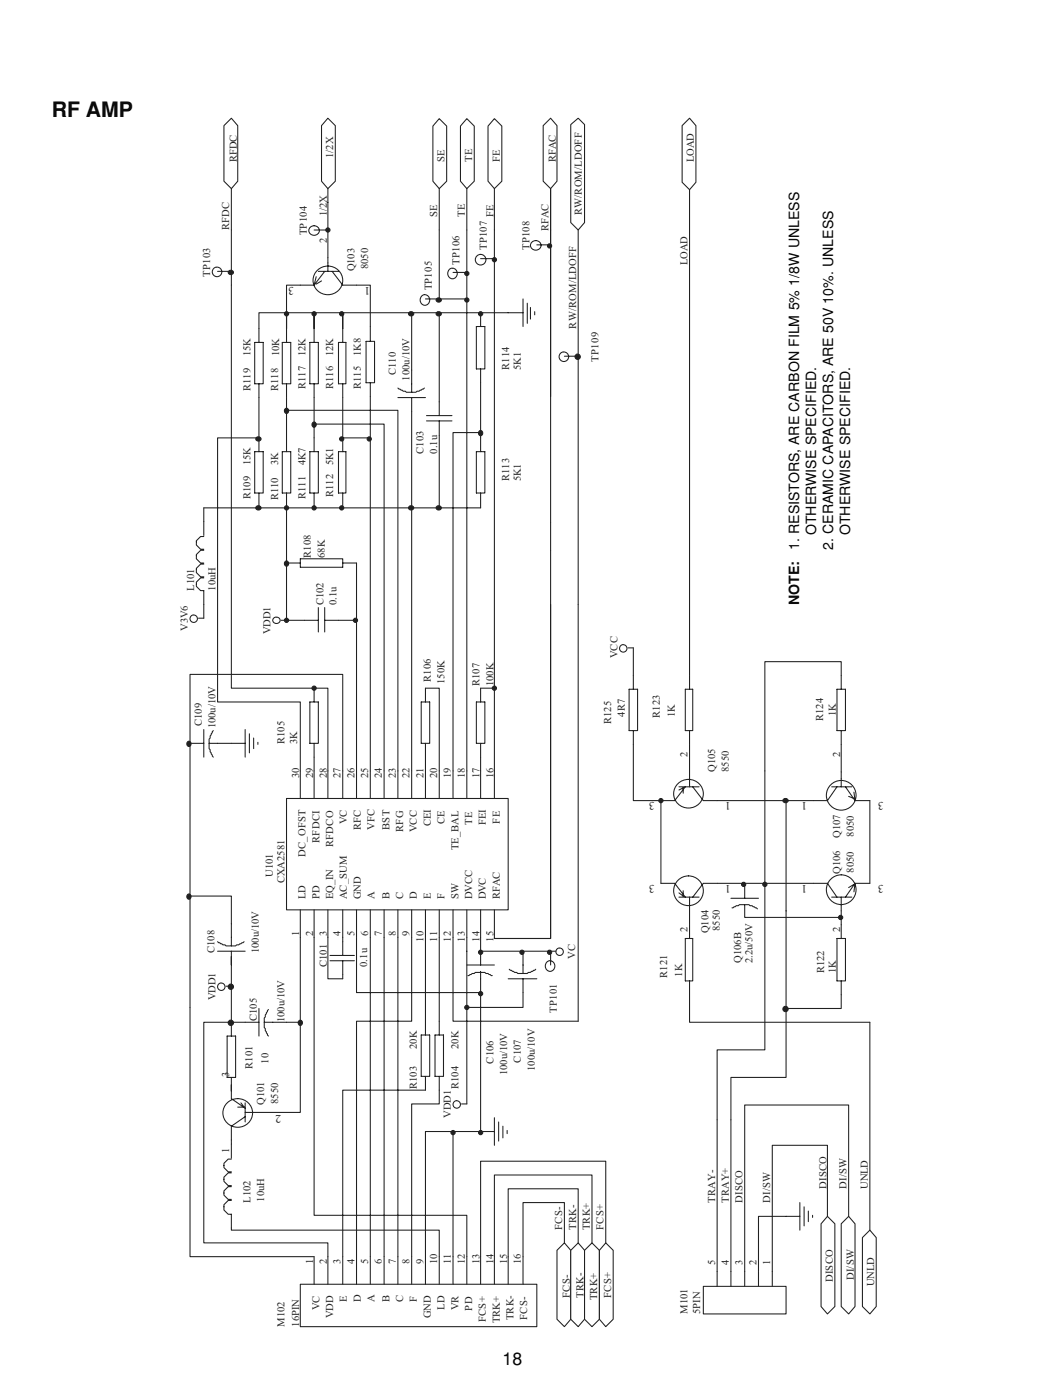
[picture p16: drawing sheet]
<svg xmlns="http://www.w3.org/2000/svg" width="210mm" height="279mm" viewBox="0 0 210 279" stroke-linecap="round" stroke-linejoin="round" font-family="sans-serif">
<defs><g id="words">
<text font-size="4.2" x="10.4" y="23.4">RF AMP</text>
<text font-size="3.5" x="100.3" y="272.3">18</text>
<g font-size="2.8">
<text x="162.9" y="106.8" transform="rotate(-90 162.9 106.8)">OTHERWISE SPECIFIED.</text>
<text x="169.7" y="106.8" transform="rotate(-90 169.7 106.8)">OTHERWISE SPECIFIED.</text>
<text x="159.5" y="109.8" transform="rotate(-90 159.5 109.8)">1. RESISTORS, ARE CARBON FILM 5% 1/8W UNLESS</text>
<text x="166.3" y="109.8" transform="rotate(-90 166.3 109.8)">2. CERAMIC CAPACITORS, ARE 50V 10%. UNLESS</text>
<text x="159.5" y="120.8" transform="rotate(-90 159.5 120.8)">NOTE:</text>
</g>
<g font-size="2.3" fill="#231f20">
<text x="58.7" y="57.3" transform="rotate(-180 58.7 57.3)">3</text>
<text x="73.9" y="57.3" transform="rotate(-180 73.9 57.3)">1</text>
<text x="130.6" y="160" transform="rotate(-180 130.6 160)">3</text>
<text x="145.9" y="160" transform="rotate(-180 145.9 160)">1</text>
<text x="161.1" y="160" transform="rotate(-180 161.1 160)">1</text>
<text x="176.3" y="160" transform="rotate(-180 176.3 160)">3</text>
<text x="130.6" y="176.7" transform="rotate(-180 130.6 176.7)">3</text>
<text x="145.9" y="176.7" transform="rotate(-180 145.9 176.7)">1</text>
<text x="161.1" y="176.7" transform="rotate(-180 161.1 176.7)">1</text>
<text x="176.3" y="176.7" transform="rotate(-180 176.3 176.7)">3</text>
<text x="56.1" y="222.4" transform="rotate(-180 56.1 222.4)">2</text>
</g>
<g font-size="2.1" fill="#231f20">
<text x="47.2" y="32.4" transform="rotate(-90 47.2 32.4)">RFDC</text>
<text x="66.5" y="31.5" transform="rotate(-90 66.5 31.5)">1/2X</text>
<text x="88.7" y="32.4" transform="rotate(-90 88.7 32.4)">SE</text>
<text x="94.2" y="32.4" transform="rotate(-90 94.2 32.4)">TE</text>
<text x="99.7" y="32.4" transform="rotate(-90 99.7 32.4)">FE</text>
<text x="110.9" y="32.4" transform="rotate(-90 110.9 32.4)">RFAC</text>
<text x="138.5" y="32.4" transform="rotate(-90 138.5 32.4)">LOAD</text>
<text x="45.8" y="45.9" transform="rotate(-90 45.8 45.9)">RFDC</text>
<text x="61.2" y="47" transform="rotate(-90 61.2 47)">TP104</text>
<text x="65.2" y="43.2" transform="rotate(-90 65.2 43.2)">1/2X</text>
<text x="87.2" y="43.4" transform="rotate(-90 87.2 43.4)">SE</text>
<text x="92.7" y="43.4" transform="rotate(-90 92.7 43.4)">TE</text>
<text x="98.5" y="43.4" transform="rotate(-90 98.5 43.4)">FE</text>
<text x="109.5" y="46.1" transform="rotate(-90 109.5 46.1)">RFAC</text>
<text x="116.1" y="42.9" transform="rotate(-90 116.1 42.9)">RW/ROM/LDOFF</text>
<text x="65.2" y="48.4" transform="rotate(-90 65.2 48.4)">2</text>
<text x="73.5" y="53.7" transform="rotate(-90 73.5 53.7)">8050</text>
<text x="91.7" y="52.9" transform="rotate(-90 91.7 52.9)">TP106</text>
<text x="97.2" y="49.9" transform="rotate(-90 97.2 49.9)">TP107</text>
<text x="105.7" y="49.9" transform="rotate(-90 105.7 49.9)">TP108</text>
<text x="137.2" y="52.9" transform="rotate(-90 137.2 52.9)">LOAD</text>
<text x="41.9" y="55.2" transform="rotate(-90 41.9 55.2)">TP103</text>
<text x="70.7" y="54.2" transform="rotate(-90 70.7 54.2)">Q103</text>
<text x="86.2" y="58" transform="rotate(-90 86.2 58)">TP105</text>
<text x="115" y="65.6" transform="rotate(-90 115 65.6)">RW/ROM/LDOFF</text>
<text x="50" y="71.1" transform="rotate(-90 50 71.1)">15K</text>
<text x="55.7" y="71.1" transform="rotate(-90 55.7 71.1)">10K</text>
<text x="61" y="71.1" transform="rotate(-90 61 71.1)">12K</text>
<text x="66.5" y="71.1" transform="rotate(-90 66.5 71.1)">12K</text>
<text x="72" y="71.1" transform="rotate(-90 72 71.1)">1K8</text>
<text x="61" y="77.7" transform="rotate(-90 61 77.7)">R117</text>
<text x="66.5" y="77.7" transform="rotate(-90 66.5 77.7)">R116</text>
<text x="72" y="77.7" transform="rotate(-90 72 77.7)">R115</text>
<text x="79" y="74.9" transform="rotate(-90 79 74.9)">C110</text>
<text x="81.7" y="76" transform="rotate(-90 81.7 76)">100u/10V</text>
<text x="101.6" y="73.8" transform="rotate(-90 101.6 73.8)">R114</text>
<text x="104" y="73.8" transform="rotate(-90 104 73.8)">5K1</text>
<text x="119.4" y="72.1" transform="rotate(-90 119.4 72.1)">TP109</text>
<text x="50" y="78.1" transform="rotate(-90 50 78.1)">R119</text>
<text x="55.5" y="78.1" transform="rotate(-90 55.5 78.1)">R118</text>
<text x="50" y="92.9" transform="rotate(-90 50 92.9)">15K</text>
<text x="55.5" y="92.9" transform="rotate(-90 55.5 92.9)">3K</text>
<text x="61" y="92.9" transform="rotate(-90 61 92.9)">4K7</text>
<text x="66.5" y="92.9" transform="rotate(-90 66.5 92.9)">5K1</text>
<text x="84.5" y="90.6" transform="rotate(-90 84.5 90.6)">C103</text>
<text x="87.2" y="90.6" transform="rotate(-90 87.2 90.6)">0.1u</text>
<text x="50" y="99.7" transform="rotate(-90 50 99.7)">R109</text>
<text x="55.5" y="99.9" transform="rotate(-90 55.5 99.9)">R110</text>
<text x="61" y="99.7" transform="rotate(-90 61 99.7)">R111</text>
<text x="66.5" y="99.2" transform="rotate(-90 66.5 99.2)">R112</text>
<text x="101.6" y="96.1" transform="rotate(-90 101.6 96.1)">R113</text>
<text x="104" y="96.1" transform="rotate(-90 104 96.1)">5K1</text>
<text x="62" y="111.3" transform="rotate(-90 62 111.3)">R108</text>
<text x="64.8" y="111.3" transform="rotate(-90 64.8 111.3)">68K</text>
<text x="38.8" y="117.9" transform="rotate(-90 38.8 117.9)">L101</text>
<text x="43" y="117.9" transform="rotate(-90 43 117.9)">10uH</text>
<text x="37.5" y="125.9" transform="rotate(-90 37.5 125.9)">V3V6</text>
<text x="64.6" y="120.8" transform="rotate(-90 64.6 120.8)">C102</text>
<text x="67.1" y="120.8" transform="rotate(-90 67.1 120.8)">0.1u</text>
<text x="54" y="126.5" transform="rotate(-90 54 126.5)">VDD1</text>
<text x="123.2" y="131.4" transform="rotate(-90 123.2 131.4)">VCC</text>
<text x="86" y="136.1" transform="rotate(-90 86 136.1)">R106</text>
<text x="88.7" y="136.5" transform="rotate(-90 88.7 136.5)">150K</text>
<text x="95.7" y="136.9" transform="rotate(-90 95.7 136.9)">R107</text>
<text x="98.5" y="136.9" transform="rotate(-90 98.5 136.9)">100K</text>
<text x="124.7" y="143.1" transform="rotate(-90 124.7 143.1)">4R7</text>
<text x="131.7" y="143.3" transform="rotate(-90 131.7 143.3)">R123</text>
<text x="134.7" y="143.1" transform="rotate(-90 134.7 143.1)">1K</text>
<text x="164.3" y="143.9" transform="rotate(-90 164.3 143.9)">R124</text>
<text x="166.8" y="142.8" transform="rotate(-90 166.8 142.8)">1K</text>
<text x="40.2" y="145" transform="rotate(-90 40.2 145)">C109</text>
<text x="43" y="145.4" transform="rotate(-90 43 145.4)">100u/10V</text>
<text x="56.8" y="148.6" transform="rotate(-90 56.8 148.6)">R105</text>
<text x="59.3" y="148.6" transform="rotate(-90 59.3 148.6)">3K</text>
<text x="122" y="144.5" transform="rotate(-90 122 144.5)">R125</text>
<text x="59.7" y="155.3" transform="rotate(-90 59.7 155.3)">30</text>
<text x="62.5" y="155.3" transform="rotate(-90 62.5 155.3)">29</text>
<text x="65.2" y="155.3" transform="rotate(-90 65.2 155.3)">28</text>
<text x="68" y="155.3" transform="rotate(-90 68 155.3)">27</text>
<text x="70.7" y="155.3" transform="rotate(-90 70.7 155.3)">26</text>
<text x="73.5" y="155.3" transform="rotate(-90 73.5 155.3)">25</text>
<text x="76.2" y="155.3" transform="rotate(-90 76.2 155.3)">24</text>
<text x="79" y="155.3" transform="rotate(-90 79 155.3)">23</text>
<text x="81.7" y="155.3" transform="rotate(-90 81.7 155.3)">22</text>
<text x="84.5" y="155.3" transform="rotate(-90 84.5 155.3)">21</text>
<text x="87.2" y="155.3" transform="rotate(-90 87.2 155.3)">20</text>
<text x="90" y="155.3" transform="rotate(-90 90 155.3)">19</text>
<text x="92.7" y="155.3" transform="rotate(-90 92.7 155.3)">18</text>
<text x="95.7" y="155.3" transform="rotate(-90 95.7 155.3)">17</text>
<text x="98.5" y="155.3" transform="rotate(-90 98.5 155.3)">16</text>
<text x="137.2" y="151.1" transform="rotate(-90 137.2 151.1)">2</text>
<text x="142.7" y="154.1" transform="rotate(-90 142.7 154.1)">Q105</text>
<text x="145.4" y="154.1" transform="rotate(-90 145.4 154.1)">8550</text>
<text x="167.7" y="151.1" transform="rotate(-90 167.7 151.1)">2</text>
<text x="69.2" y="164.4" transform="rotate(-90 69.2 164.4)">VC</text>
<text x="72" y="165.7" transform="rotate(-90 72 165.7)">RFC</text>
<text x="74.7" y="165.7" transform="rotate(-90 74.7 165.7)">VFC</text>
<text x="77.7" y="165.7" transform="rotate(-90 77.7 165.7)">BST</text>
<text x="80.5" y="166.1" transform="rotate(-90 80.5 166.1)">RFG</text>
<text x="83.2" y="166.1" transform="rotate(-90 83.2 166.1)">VCC</text>
<text x="86" y="164.9" transform="rotate(-90 86 164.9)">CEI</text>
<text x="88.7" y="164.4" transform="rotate(-90 88.7 164.4)">CE</text>
<text x="94.2" y="164.6" transform="rotate(-90 94.2 164.6)">TE</text>
<text x="97" y="164.6" transform="rotate(-90 97 164.6)">FEI</text>
<text x="99.7" y="164.4" transform="rotate(-90 99.7 164.4)">FE</text>
<text x="167.7" y="167.2" transform="rotate(-90 167.7 167.2)">Q107</text>
<text x="170.4" y="167" transform="rotate(-90 170.4 167)">8050</text>
<text x="61" y="171" transform="rotate(-90 61 171)">DC_OFST</text>
<text x="63.7" y="168.2" transform="rotate(-90 63.7 168.2)">RFDCI</text>
<text x="66.5" y="169.1" transform="rotate(-90 66.5 169.1)">RFDCO</text>
<text x="91.5" y="169.7" transform="rotate(-90 91.5 169.7)">TE_BAL</text>
<text x="54.4" y="175" transform="rotate(-90 54.4 175)">U101</text>
<text x="56.8" y="176.3" transform="rotate(-90 56.8 176.3)">CXA2581</text>
<text x="61" y="179.5" transform="rotate(-90 61 179.5)">LD</text>
<text x="63.7" y="179.5" transform="rotate(-90 63.7 179.5)">PD</text>
<text x="66.5" y="179.5" transform="rotate(-90 66.5 179.5)">EQ_IN</text>
<text x="69.2" y="179.5" transform="rotate(-90 69.2 179.5)">AC_SUM</text>
<text x="72" y="179.5" transform="rotate(-90 72 179.5)">GND</text>
<text x="74.7" y="179.5" transform="rotate(-90 74.7 179.5)">A</text>
<text x="77.7" y="179.5" transform="rotate(-90 77.7 179.5)">B</text>
<text x="80.5" y="179.5" transform="rotate(-90 80.5 179.5)">C</text>
<text x="83.2" y="179.5" transform="rotate(-90 83.2 179.5)">D</text>
<text x="86" y="179.5" transform="rotate(-90 86 179.5)">E</text>
<text x="88.7" y="179.5" transform="rotate(-90 88.7 179.5)">F</text>
<text x="91.5" y="179.5" transform="rotate(-90 91.5 179.5)">SW</text>
<text x="94.2" y="179.5" transform="rotate(-90 94.2 179.5)">DVCC</text>
<text x="97" y="179.5" transform="rotate(-90 97 179.5)">DVC</text>
<text x="99.7" y="179.5" transform="rotate(-90 99.7 179.5)">RFAC</text>
<text x="167.7" y="174.4" transform="rotate(-90 167.7 174.4)">Q106</text>
<text x="170.4" y="174.2" transform="rotate(-90 170.4 174.2)">8050</text>
<text x="143.7" y="185.8" transform="rotate(-90 143.7 185.8)">8550</text>
<text x="42.8" y="190.3" transform="rotate(-90 42.8 190.3)">C108</text>
<text x="51.7" y="190.3" transform="rotate(-90 51.7 190.3)">100u/10V</text>
<text x="59.7" y="186.9" transform="rotate(-90 59.7 186.9)">1</text>
<text x="62.5" y="186.9" transform="rotate(-90 62.5 186.9)">2</text>
<text x="65.2" y="186.9" transform="rotate(-90 65.2 186.9)">3</text>
<text x="68" y="186.9" transform="rotate(-90 68 186.9)">4</text>
<text x="70.7" y="186.9" transform="rotate(-90 70.7 186.9)">5</text>
<text x="73.5" y="186.9" transform="rotate(-90 73.5 186.9)">6</text>
<text x="76.2" y="186.9" transform="rotate(-90 76.2 186.9)">7</text>
<text x="79" y="186.9" transform="rotate(-90 79 186.9)">8</text>
<text x="81.7" y="186.9" transform="rotate(-90 81.7 186.9)">9</text>
<text x="84.5" y="187.9" transform="rotate(-90 84.5 187.9)">10</text>
<text x="87.2" y="187.9" transform="rotate(-90 87.2 187.9)">11</text>
<text x="90" y="187.9" transform="rotate(-90 90 187.9)">12</text>
<text x="92.7" y="187.9" transform="rotate(-90 92.7 187.9)">13</text>
<text x="95.7" y="187.9" transform="rotate(-90 95.7 187.9)">14</text>
<text x="98.5" y="187.9" transform="rotate(-90 98.5 187.9)">15</text>
<text x="114.8" y="191.3" transform="rotate(-90 114.8 191.3)">VC</text>
<text x="137.2" y="186" transform="rotate(-90 137.2 186)">2</text>
<text x="141.4" y="186.2" transform="rotate(-90 141.4 186.2)">Q104</text>
<text x="167.7" y="186" transform="rotate(-90 167.7 186)">2</text>
<text x="65.2" y="193" transform="rotate(-90 65.2 193)">C101</text>
<text x="73.3" y="193" transform="rotate(-90 73.3 193)">0.1u</text>
<text x="133.2" y="195.1" transform="rotate(-90 133.2 195.1)">R121</text>
<text x="136.1" y="194.9" transform="rotate(-90 136.1 194.9)">1K</text>
<text x="147.9" y="192.2" transform="rotate(-90 147.9 192.2)">Q106B</text>
<text x="150.2" y="192.2" transform="rotate(-90 150.2 192.2)">2.2u/50V</text>
<text x="164.5" y="194.3" transform="rotate(-90 164.5 194.3)">R122</text>
<text x="166.8" y="194.3" transform="rotate(-90 166.8 194.3)">1K</text>
<text x="43" y="199.6" transform="rotate(-90 43 199.6)">VDD1</text>
<text x="51.3" y="203.8" transform="rotate(-90 51.3 203.8)">C105</text>
<text x="111.2" y="202.1" transform="rotate(-90 111.2 202.1)">TP101</text>
<text x="56.8" y="204" transform="rotate(-90 56.8 204)">100u/10V</text>
<text x="83.2" y="209.3" transform="rotate(-90 83.2 209.3)">20K</text>
<text x="91.5" y="209.3" transform="rotate(-90 91.5 209.3)">20K</text>
<text x="45.8" y="215" transform="rotate(-90 45.8 215)">3</text>
<text x="50.4" y="213.3" transform="rotate(-90 50.4 213.3)">R101</text>
<text x="53.6" y="212.3" transform="rotate(-90 53.6 212.3)">10</text>
<text x="98.5" y="212.3" transform="rotate(-90 98.5 212.3)">C106</text>
<text x="101.2" y="214.6" transform="rotate(-90 101.2 214.6)">100u/10V</text>
<text x="104" y="212.1" transform="rotate(-90 104 212.1)">C107</text>
<text x="106.7" y="213.8" transform="rotate(-90 106.7 213.8)">100u/10V</text>
<text x="52.7" y="220.5" transform="rotate(-90 52.7 220.5)">Q101</text>
<text x="55.5" y="220.3" transform="rotate(-90 55.5 220.3)">8550</text>
<text x="83.2" y="217.4" transform="rotate(-90 83.2 217.4)">R103</text>
<text x="91.5" y="217.4" transform="rotate(-90 91.5 217.4)">R104</text>
<text x="90" y="223.1" transform="rotate(-90 90 223.1)">VDD1</text>
<text x="45.8" y="230.1" transform="rotate(-90 45.8 230.1)">1</text>
<text x="52.7" y="239.8" transform="rotate(-90 52.7 239.8)">10uH</text>
<text x="164.9" y="237.2" transform="rotate(-90 164.9 237.2)">DISCO</text>
<text x="168.9" y="237.2" transform="rotate(-90 168.9 237.2)">DI/SW</text>
<text x="173.2" y="237.2" transform="rotate(-90 173.2 237.2)">UNLD</text>
<text x="50" y="240" transform="rotate(-90 50 240)">L102</text>
<text x="112.2" y="245.5" transform="rotate(-90 112.2 245.5)">FCS-</text>
<text x="115" y="245.5" transform="rotate(-90 115 245.5)">TRK-</text>
<text x="117.7" y="245.5" transform="rotate(-90 117.7 245.5)">TRK+</text>
<text x="120.5" y="245.5" transform="rotate(-90 120.5 245.5)">FCS+</text>
<text x="142.7" y="240" transform="rotate(-90 142.7 240)">TRAY-</text>
<text x="145.4" y="240" transform="rotate(-90 145.4 240)">TRAY+</text>
<text x="148.2" y="240" transform="rotate(-90 148.2 240)">DISCO</text>
<text x="153.7" y="240" transform="rotate(-90 153.7 240)">DI/SW</text>
<text x="62.5" y="252.3" transform="rotate(-90 62.5 252.3)">1</text>
<text x="65.2" y="252.3" transform="rotate(-90 65.2 252.3)">2</text>
<text x="68" y="252.3" transform="rotate(-90 68 252.3)">3</text>
<text x="70.7" y="252.3" transform="rotate(-90 70.7 252.3)">4</text>
<text x="73.5" y="252.3" transform="rotate(-90 73.5 252.3)">5</text>
<text x="76.2" y="252.3" transform="rotate(-90 76.2 252.3)">6</text>
<text x="79" y="252.3" transform="rotate(-90 79 252.3)">7</text>
<text x="81.7" y="252.3" transform="rotate(-90 81.7 252.3)">8</text>
<text x="84.5" y="252.3" transform="rotate(-90 84.5 252.3)">9</text>
<text x="87.2" y="252.3" transform="rotate(-90 87.2 252.3)">10</text>
<text x="90" y="252.3" transform="rotate(-90 90 252.3)">11</text>
<text x="92.7" y="252.3" transform="rotate(-90 92.7 252.3)">12</text>
<text x="95.7" y="252.3" transform="rotate(-90 95.7 252.3)">13</text>
<text x="98.5" y="252.3" transform="rotate(-90 98.5 252.3)">14</text>
<text x="101.2" y="252.3" transform="rotate(-90 101.2 252.3)">15</text>
<text x="104" y="252.3" transform="rotate(-90 104 252.3)">16</text>
<text x="142.7" y="252.5" transform="rotate(-90 142.7 252.5)">5</text>
<text x="145.4" y="252.5" transform="rotate(-90 145.4 252.5)">4</text>
<text x="148.2" y="252.5" transform="rotate(-90 148.2 252.5)">3</text>
<text x="150.9" y="252.5" transform="rotate(-90 150.9 252.5)">2</text>
<text x="153.7" y="252.5" transform="rotate(-90 153.7 252.5)">1</text>
<text x="166.2" y="255.9" transform="rotate(-90 166.2 255.9)">DISCO</text>
<text x="170.4" y="255.5" transform="rotate(-90 170.4 255.5)">DI/SW</text>
<text x="174.4" y="256.7" transform="rotate(-90 174.4 256.7)">UNLD</text>
<text x="63.7" y="261.4" transform="rotate(-90 63.7 261.4)">VC</text>
<text x="66.5" y="263.1" transform="rotate(-90 66.5 263.1)">VDD</text>
<text x="69.2" y="259.9" transform="rotate(-90 69.2 259.9)">E</text>
<text x="72" y="259.9" transform="rotate(-90 72 259.9)">D</text>
<text x="74.7" y="259.9" transform="rotate(-90 74.7 259.9)">A</text>
<text x="77.7" y="259.9" transform="rotate(-90 77.7 259.9)">B</text>
<text x="80.5" y="259.9" transform="rotate(-90 80.5 259.9)">C</text>
<text x="83.2" y="259.9" transform="rotate(-90 83.2 259.9)">F</text>
<text x="86" y="263.1" transform="rotate(-90 86 263.1)">GND</text>
<text x="88.7" y="261.4" transform="rotate(-90 88.7 261.4)">LD</text>
<text x="91.5" y="261.4" transform="rotate(-90 91.5 261.4)">VR</text>
<text x="94.2" y="261.6" transform="rotate(-90 94.2 261.6)">PD</text>
<text x="97" y="263.9" transform="rotate(-90 97 263.9)">FCS+</text>
<text x="102.5" y="263.5" transform="rotate(-90 102.5 263.5)">TRK-</text>
<text x="105.2" y="263.5" transform="rotate(-90 105.2 263.5)">FCS-</text>
<text x="113.7" y="259.1" transform="rotate(-90 113.7 259.1)">FCS-</text>
<text x="116.4" y="259.1" transform="rotate(-90 116.4 259.1)">TRK-</text>
<text x="119.2" y="259.5" transform="rotate(-90 119.2 259.5)">TRK+</text>
<text x="122" y="259.1" transform="rotate(-90 122 259.1)">FCS+</text>
<text x="137.2" y="262.2" transform="rotate(-90 137.2 262.2)">M101</text>
<text x="139.7" y="262.2" transform="rotate(-90 139.7 262.2)">5PIN</text>
<text x="56.8" y="264.8" transform="rotate(-90 56.8 264.8)">M102</text>
<text x="59.7" y="264.8" transform="rotate(-90 59.7 264.8)">16PIN</text>
<text x="99.7" y="264.1" transform="rotate(-90 99.7 264.1)">TRK+</text>
</g>
</g></defs>
<path d="M59.9 256.3h47.2v8.5h-47.2z" fill="#fff" stroke="#231f20" stroke-width=".21"/>
<g fill="none" stroke="#231f20" stroke-width=".21">
<path d="M62.7 250.8v5.5M65.4 250.8v5.5M68.4 250.8v5.5M71.2 250.8v5.5M73.9 250.8v5.5M76.7 250.8v5.5M79.4 250.8v5.5M82.2 250.8v5.5M84.9 250.8v5.5M87.7 250.8v5.5M90.4 250.8v5.5M93.2 250.8v5.5"/>
<path d="M95.9 250.8v5.5M98.7 250.8v5.5M101.4 250.8v5.5M104.4 250.8v5.5"/>
</g>
<path d="M57.2 159.4h44.2v22.2h-44.2z" fill="#fff" stroke="#231f20" stroke-width=".21"/>
<g fill="none" stroke="#231f20" stroke-width=".21">
<path d="M46.2 56.9v80.4h16.5M87.7 45.9v13.8h5.5M93.2 45.9v113.5M98.7 45.9v91.4M109.9 45.9v33.2M115.4 45.9v157.9h-25v-22.2M50.8 68.3h1.7v8.3h-1.7zM51.7 76.6v13.5M56.3 68.3h1.7v8.3h-1.7zM57.2 65.6v2.7M57.2 76.6v13.5M61.8 68.3h1.7v8.3h-1.7z"/>
<path d="M62.7 65.6v2.7M62.7 76.6v13.5M67.6 68.3h1.4v8.3h-1.4zM68.4 65.6v2.7M68.4 76.6v13.5M73.1 68.1h1.6v8.3h-1.6zM73.9 65.2v2.9M73.9 76.4v2.7M79.4 77.4l1.7 .9h1.9l1.7-.9M79.4 79.3h5.5M82.2 62.4v15.9M82.2 79.3v22.1h13.7v-3"/>
<path d="M95.1 65.2h1.7v8.4h-1.7zM95.9 65.2v-2.8h-27.5v3.2v-3.2h-5.7v3.2v-3.2h-5.5v3.2v-3.2h-5.5v5.9M95.9 73.6v16.5M50.8 90.1h1.7v8.3h-1.7zM51.7 98.4v3h16.7M56.3 90.1h1.7v8.3h-1.7zM57.2 98.4v14h2.7M61.8 90.1h1.7v8.3h-1.7zM62.7 98.4v3M67.6 90.1h1.4v8.3h-1.4zM68.4 98.4v3M68.4 87.4h5.5"/>
<path d="M95.1 90.1h1.7v8.3h-1.7zM95.9 86.3h-5.5v73.1M59.9 111.5h8.5v1.7h-8.5zM68.4 101.4h13.8v58M68.4 112.4h2.8v11M55.1 123.2a.68 .68 0 0 0-.5 1 .68 .68 0 0 0 1.1 0 .63 .63 0 0 0 .1-.7 .63 .63 0 0 0-.6-.3M56.1 123.8h1.1M60.8 123.8h2.7M62.7 137.3h2.7v22.1M62.7 137.3v2.8M63.5 121.3v4.8M64.8 123.8h6.4v-.4v36"/>
<path d="M64.8 121.3v4.8M109.9 120.6v66.7h-11.2M37.9 148.3h2.8M40.7 145.6v5.5M41.7 148.3h7.2M42.6 145.8l-.9 1.7v1.9l.9 1.7M48.9 145.6v5.5M49.8 146.4v3.9M50.6 147.3v2.1M51.5 148.1v.5M59.9 153.9v5.5M61.8 140.1h1.7v8.2h-1.7z"/>
<path d="M62.7 148.3v11.1M68.4 159.4v-24.8h-30.5v116.2h24.8M73.9 153.9v5.5M76.7 153.9v5.5M79.4 153.9v5.5M84.1 140.1h1.7v8.2h-1.7zM84.9 140.1v-2.8h2.8v22.1M84.9 148.3v11.1M95.1 140.1h1.7v8.2h-1.7zM95.9 140.1v-2.8h2.8v22.1M95.9 148.3v11.1M37.9 178.8h8.3v10"/>
<path d="M43.4 187.9l1.7 .9h1.9l1.7-.9M43.4 189.8h5.5M44.1 196.2a.74 .74 0 0 0-.6 1.1 .74 .74 0 0 0 1.2 0 .74 .74 0 0 0-.5-1.1M45.1 196.8h1.1M46.2 189.8v7M46.2 196.8v10M59.9 181.6v40.4h-11M62.7 181.6v60.9h30.5v8.3M65.4 181.6v13.7h3M65.9 190.7h4.8M65.9 191.7h4.8M68.4 181.6v5.5"/>
<path d="M68.4 187.9v2.8M68.4 191.7v2.8M71.2 181.6v16.5h24.7M73.9 181.6v69.2M76.7 181.6v69.2M79.4 181.6v69.2M82.2 181.6v22.2h-11v47M84.9 181.6v25M87.7 181.6v25M93.2 181.6v19.5h11.2v-5.8M93.2 192.6h5.5M93.4 194.7l.8-.4h.4l.3-.2h1.9l.2 .2h.4l.8 .4"/>
<path d="M95.9 198.1v27.7h-11v25M95.9 181.6v11M95.9 193.9v4.2M95.9 189.8h15M98.7 181.6v5.5M101.4 195.3h5.7M101.6 193.4l1.7 .9h1.9l1.7-.9M104.4 189.8v4.5M109.7 191.7a1.02 1.02 0 0 0-.8 1.5 1.02 1.02 0 0 0 1.6 .3 1.08 1.08 0 0 0 .2-1.1 1.08 1.08 0 0 0-.9-.7M109.9 189.8v2.8M111.6 189.2a.74 .74 0 0 0-.6 1.1 .74 .74 0 0 0 1.3 0 .74 .74 0 0 0-.6-1.1M45.3 206.8h1.7v8.2h-1.7z"/>
<path d="M46.2 215v4.3l2.7 1.9M51.7 204h-11v44h24.7v2.8M51.7 201.3v5.5M52.7 204h7.2M53.6 201.5l-.9 1.7v1.9l.9 1.7M84.1 206.6h1.7v8.2h-1.7zM84.9 214.8v2.8h-16.5v33.2M86.8 206.6h1.7v8.2h-1.7zM87.7 214.8v5.5h-5.5v30.5M91 219.7a.74 .74 0 0 0-.5 1.1 .74 .74 0 0 0 1.2 0 .74 .74 0 0 0-.5-1.1M93.2 201.1v19.2h-1.1M48.1 220.1l.6 .9h-1.3"/>
<path d="M48.9 222.9l-2.7 1.9v2.7M48.9 220.1v3.8M95.9 225.8h2.8M98.7 223.1v5.5M99.5 223.9v3.8M100.4 224.8v2.3M101.2 225.6v.6"/>
<circle cx="47.4" cy="222.2" r="2.91"/>
</g>
<g fill="#fff" stroke="#231f20" stroke-width=".21">
<path d="M87.7 23.7l1.4 1.5v11l-1.4 1.4-1.3-1.4v-11z" fill-rule="evenodd"/>
<path d="M93.2 23.7l1.4 1.5v11l-1.4 1.4-1.3-1.4v-11z" fill-rule="evenodd"/>
<path d="M98.7 23.7l1.4 1.5v11l-1.4 1.4-1.3-1.4v-11z" fill-rule="evenodd"/>
<path d="M109.9 23.6l1.3 1.5v11.1l-1.3 1.4-1.5-1.4v-11.1z" fill-rule="evenodd"/>
<path d="M113.9 24.9l1.5-1.3 1.3 1.3v19.5l-1.3 1.5-1.5-1.5z" fill-rule="evenodd"/>
</g>
<g fill="none" stroke="#231f20" stroke-width=".21">
<path d="M84.7 58.8a1.02 1.02 0 0 0-.8 1.4 1.02 1.02 0 0 0 1.6 .4 1.08 1.08 0 0 0 .2-1.1 1.08 1.08 0 0 0-.9-.7M84.9 59.7h2.8M90.2 53.5a1.02 1.02 0 0 0-.8 1.4 1.02 1.02 0 0 0 1.6 .4 1.08 1.08 0 0 0 .2-1.1 1.08 1.08 0 0 0-.9-.7M90.4 54.4h2.8M95.9 51.6h2.8M51.7 87.4h-8.3v52.7h16.5v13.8M40.7 101.4h11"/>
<circle cx="95.9" cy="51.8" r="1.06"/>
</g>
<path d="M46.2 23.6l1.2 1.5v11.1l-1.2 1.4-1.5-1.4v-11.1z" fill-rule="evenodd" fill="#fff" stroke="#231f20" stroke-width=".21"/>
<path d="M46.2 45.9v11" fill="none" stroke="#231f20" stroke-width=".21"/>
<g fill="#fff" stroke="#231f20" stroke-width=".21">
<path d="M111.2 249.5l1.4-1.5 1.3 1.5v13.8l-1.3 1.5-1.4-1.5z" fill-rule="evenodd"/>
<path d="M113.9 249.5l1.5-1.5 1.3 1.5v13.8l-1.3 1.5-1.5-1.5z" fill-rule="evenodd"/>
<path d="M116.7 249.5l1.4-1.5 1.5 1.5v13.8l-1.5 1.5-1.4-1.5z" fill-rule="evenodd"/>
<path d="M120.9 248l1.5 1.5v13.8l-1.5 1.5-1.3-1.5v-13.8z" fill-rule="evenodd"/>
</g>
<g fill="none" stroke="#231f20" stroke-width=".21">
<path d="M43.2 53.3a.95 .95 0 0 0-.8 1.5 .95 .95 0 0 0 1.7 0 .95 .95 0 0 0-.8-1.5M43.4 54.2h2.8M62.7 56.9h-5.5v8.7M63.1 55.2l-.4 1.7M63.5 54.2h4.1M64.2 56.1l-1.1 .6M64.8 54.2l-2.1 2.7M65.4 51.4v2.8M66.3 54.2l2.1 2.7h5.5v8.3M104.4 59.7v5.5M107.1 48.9h2.8M73.9 79.1v74.8"/>
<path d="M95.9 62.4h8.5M105.2 60.5v4M105.9 61.4v2.3M106.7 62.2v.6M112.4 70.2a.95 .95 0 0 0-.7 1.5 .95 .95 0 0 0 1.6 0 .95 .95 0 0 0-.8-1.5M112.6 71.1h2.8M57.2 81.9h22.2v72M62.7 84.6h14v69.3M40.7 115.3h-.7l-.8 .9v.8l.8 .9h.7v5.5h-1.1M40.7 112.6h-.7l-.8 .8v.9l.8 .8h.7M40.7 109.8h-.7l-.8 .9v.8l.8 .9h.7M40.7 107.1h-.7l-.8 .8v.9l.8 .8h.7"/>
<path d="M40.7 101.4v5.5M38.6 122.7a.74 .74 0 0 0-.6 1.2 .74 .74 0 0 0 1.2 0 .74 .74 0 0 0-.5-1.2"/>
<circle cx="65.4" cy="56" r="2.91"/>
<circle cx="106.9" cy="49" r="1"/>
</g>
<path d="M65.4 23.6l1.5 1.5v11.1l-1.5 1.4-1.2-1.4v-11.1z" fill-rule="evenodd" fill="#fff" stroke="#231f20" stroke-width=".21"/>
<g fill="none" stroke="#231f20" stroke-width=".21">
<path d="M46.2 37.6v8.3M65.4 37.6v13.8M87.7 37.6v8.3M93.2 37.6v8.3M98.7 37.6v8.3M109.9 37.6v8.3M62.7 45.9h2.7M143.1 253.8v2.9M145.9 253.8v2.9M148.6 253.8v2.9M151.4 253.8v2.9M154.1 253.8v2.9"/>
<circle cx="62.7" cy="46.1" r="1"/>
</g>
<path d="M140.4 256.7h16.5v5.5h-16.5z" fill="#fff" stroke="#231f20" stroke-width=".21"/>
<g fill="none" stroke="#231f20" stroke-width=".21">
<path d="M137.6 115.3v22.3M124.3 128.7a.74 .74 0 0 0-.6 1.1 .74 .74 0 0 0 1.3 0 .74 .74 0 0 0-.6-1.1M125.3 129.3h1.1M136.8 137.6h1.4v8.2h-1.4zM167 137.6h1.7v8.2h-1.7zM167.9 134.8v2.8M135.5 157.7l.8-.5v1.1M135.5 157h4M136.8 157l-2.1 2.8h-2.8v16.5h2.8l2.1 2.7M137.6 145.8v2.8M137.6 154.1v2.9M138.2 157l2.2 2.8h24.7l1.9-2.8"/>
<path d="M166 157h4M167.9 145.8v2.8M167.9 154.1v2.9M168.7 157l1.9 2.8M169.4 158.9l1 .5M170.4 158.1l.2 1.7M170.6 159.8h3M135.5 179h4M136.3 177.8v1l-.8-.6M137.6 179v2.8M138.2 179l2.2-2.7h12.2v-.2v.2h12.5l1.9 2.7M166 179h4"/>
<path d="M167.9 179v2.8M170.4 176.5l-1 .6M170.6 176.3h3M170.6 176.3l-1.9 2.7M170.6 176.3l-.2 1.7M136.8 187.3h1.4v8.5h-1.4zM137.6 195.8v8.2h36v44.3M137.6 184.5v2.8M167 187.3h1.7v8.5h-1.7zM167.9 184.5v2.8M167.9 195.8v2.7"/>
<circle cx="137.4" cy="158.5" r="2.91"/>
<circle cx="167.9" cy="158.7" r="2.96"/>
<circle cx="137.4" cy="177.8" r="2.96"/>
<circle cx="167.9" cy="177.6" r="2.96"/>
</g>
<g fill="#fff" stroke="#231f20" stroke-width=".21">
<path d="M137.6 23.6l1.3 1.5v11.3l-1.3 1.5-1.5-1.5v-11.3z" fill-rule="evenodd"/>
<path d="M173.6 245.5l1.3 1.5v13.7l-1.3 1.5-1.5-1.5v-13.7z" fill-rule="evenodd"/>
</g>
<path d="M152.6 153.9v55.6h-9.5v14M156.9 159.8v55.2h-11v8.5" fill="none" stroke="#231f20" stroke-width=".21"/>
<g fill="#fff" stroke="#231f20" stroke-width=".21">
<path d="M167.9 244.2l1.5-1.4 1.2 1.4v16.5l-1.2 1.5-1.5-1.5z" fill-rule="evenodd"/>
<path d="M165.1 242.8l1.5 1.4v16.5l-1.5 1.5-1.2-1.5v-16.5z" fill-rule="evenodd"/>
</g>
<g fill="none" stroke="#231f20" stroke-width=".21">
<path d="M109.9 37.6v149.7h-11.2v-.2M137.6 37.9v77.4M87.7 62.4v20.5M85.1 84h5.1M85.1 82.9h5.1M87.7 84v17.4M57.2 112.4v11.4h3.6M125.5 137.6h1.7v8.2h-1.7zM126.4 129.3v8.3M167.9 134.8v-2.7h-15.3v21.8M126.4 145.8v14h5.5M137.6 148.6v5.5"/>
<path d="M167.9 148.6v5.5M173.6 159.8v16.5M145.9 179.3h5.5M148.6 176.9v2.4M68.4 187.1v.8M68.4 194.5v.8M137.6 181.8v2.7M146.1 181.2l.8-.4h.5l.2-.3h1.9l1.7 .9M148.6 180.6v2.5h19.3M167.9 198.5v2.8h-11M167.9 181.8v2.7M46.2 216.5v1.3"/>
<path d="M46.2 239.6h-.7l-.8 .8v1.1l.8 .8h.7v3.2h41.5v5.3M46.2 236.8h-.7l-.8 .9v.8l.8 .9h.7M46.2 234.1h-.7l-.8 .8v.9l.8 .8h.7M46.2 231.3h-.7l-.8 .9v.8l.8 .9h.7M46.2 227.5v3.6M90.4 225.8v25M143.1 223.5v30.3M145.9 223.5v30.3M112.6 248v-8h-8.2v10.8M115.4 248v-10.8h-14v13.6M118.1 248v-13.5h-19.4v16.3M120.9 248v-16.3h-25v19.1"/>
<path d="M159.6 242.8h-8.2v11M159.6 240v5.5M160.5 240.8v3.9M161.3 241.7v2.1M162.2 242.5v.5M165.1 242.8v-14.2h-11v25.2M169.4 242.8v-22.3h-20.8v33.3"/>
</g>
<g fill="#231f20" stroke="#231f20" stroke-width=".21">
<path d="M51.1 101.1l.4-.2a.48 .48 0 0 1 .4 .2 .48 .48 0 0 1 .1 .5 .51 .51 0 0 1-.6 .2 .51 .51 0 0 1-.3-.7z"/>
<path d="M51.1 87.4l.4-.2a.48 .48 0 0 1 .4 .1 .48 .48 0 0 1 .1 .5 .51 .51 0 0 1-.6 .2 .51 .51 0 0 1-.3-.6z"/>
<path d="M81.6 101.1l.3-.2a.48 .48 0 0 1 .5 .2 .48 .48 0 0 1 .1 .5 .51 .51 0 0 1-.6 .2 .51 .51 0 0 1-.3-.7z"/>
<path d="M81.6 62.4l.3-.2a.48 .48 0 0 1 .5 .1 .48 .48 0 0 1 .1 .5 .51 .51 0 0 1-.6 .2 .51 .51 0 0 1-.3-.6z"/>
<path d="M87.1 62.4l.3-.2a.48 .48 0 0 1 .5 .1 .48 .48 0 0 1 .1 .5 .51 .51 0 0 1-.6 .2 .51 .51 0 0 1-.3-.6z"/>
<path d="M87.1 101.1l.3-.2a.48 .48 0 0 1 .5 .2 .48 .48 0 0 1 .1 .5 .51 .51 0 0 1-.6 .2 .51 .51 0 0 1-.3-.7z"/>
<path d="M87.1 59.7l.3-.3a.48 .48 0 0 1 .6 .7 .51 .51 0 0 1-.6 .2 .51 .51 0 0 1-.3-.6z"/>
<path d="M45.6 54.2l.4-.3a.48 .48 0 0 1 .4 .2 .48 .48 0 0 1 .1 .5 .51 .51 0 0 1-.6 .2 .51 .51 0 0 1-.3-.6z"/>
<path d="M156.3 159.6l.4-.2a.48 .48 0 0 1 .4 .1 .48 .48 0 0 1 .1 .5 .51 .51 0 0 1-.6 .2 .51 .51 0 0 1-.3-.6z"/>
<circle cx="46.1" cy="204.1" r=".53"/>
<circle cx="90.4" cy="226" r=".42"/>
<circle cx="62.7" cy="137.3" r=".42"/>
<circle cx="57.2" cy="112.4" r=".48"/>
<circle cx="57.2" cy="101.4" r=".42"/>
<circle cx="62.7" cy="101.4" r=".42"/>
<circle cx="68.2" cy="101.4" r=".42"/>
<circle cx="68.2" cy="87.6" r=".42"/>
<circle cx="95.9" cy="62.6" r=".42"/>
<circle cx="68.2" cy="62.6" r=".42"/>
<circle cx="62.7" cy="62.6" r=".42"/>
<circle cx="57.2" cy="62.6" r=".42"/>
<circle cx="95.9" cy="190" r=".42"/>
<circle cx="95.9" cy="198.3" r=".42"/>
<circle cx="104.2" cy="190" r=".42"/>
<circle cx="37.7" cy="148.4" r=".48"/>
<circle cx="59.9" cy="204.1" r=".48"/>
<circle cx="95.9" cy="226" r=".42"/>
<circle cx="93.2" cy="201.1" r=".42"/>
<circle cx="109.7" cy="190" r=".42"/>
<circle cx="98.7" cy="137.3" r=".42"/>
<circle cx="46.1" cy="196.9" r=".53"/>
<circle cx="37.7" cy="178.9" r=".48"/>
<circle cx="70.9" cy="123.8" r=".42"/>
<circle cx="57.2" cy="123.8" r=".42"/>
<circle cx="73.7" cy="87.6" r=".42"/>
<circle cx="95.9" cy="86.4" r=".48"/>
<circle cx="93.2" cy="59.9" r=".42"/>
<circle cx="93.2" cy="54.6" r=".42"/>
<circle cx="98.7" cy="51.8" r=".42"/>
<circle cx="109.7" cy="49.1" r=".42"/>
<circle cx="115.3" cy="71.2" r=".53"/>
<circle cx="62.7" cy="84.7" r=".48"/>
<circle cx="57.2" cy="81.9" r=".48"/>
<circle cx="65.4" cy="45.9" r=".42"/>
<circle cx="152.6" cy="176.5" r=".42"/>
<circle cx="131.9" cy="159.8" r=".42"/>
<circle cx="156.8" cy="201.4" r=".53"/>
<circle cx="148.4" cy="176.5" r=".42"/>
<circle cx="167.8" cy="183.1" r=".42"/>
</g>
<use href="#words"/>
</svg>
